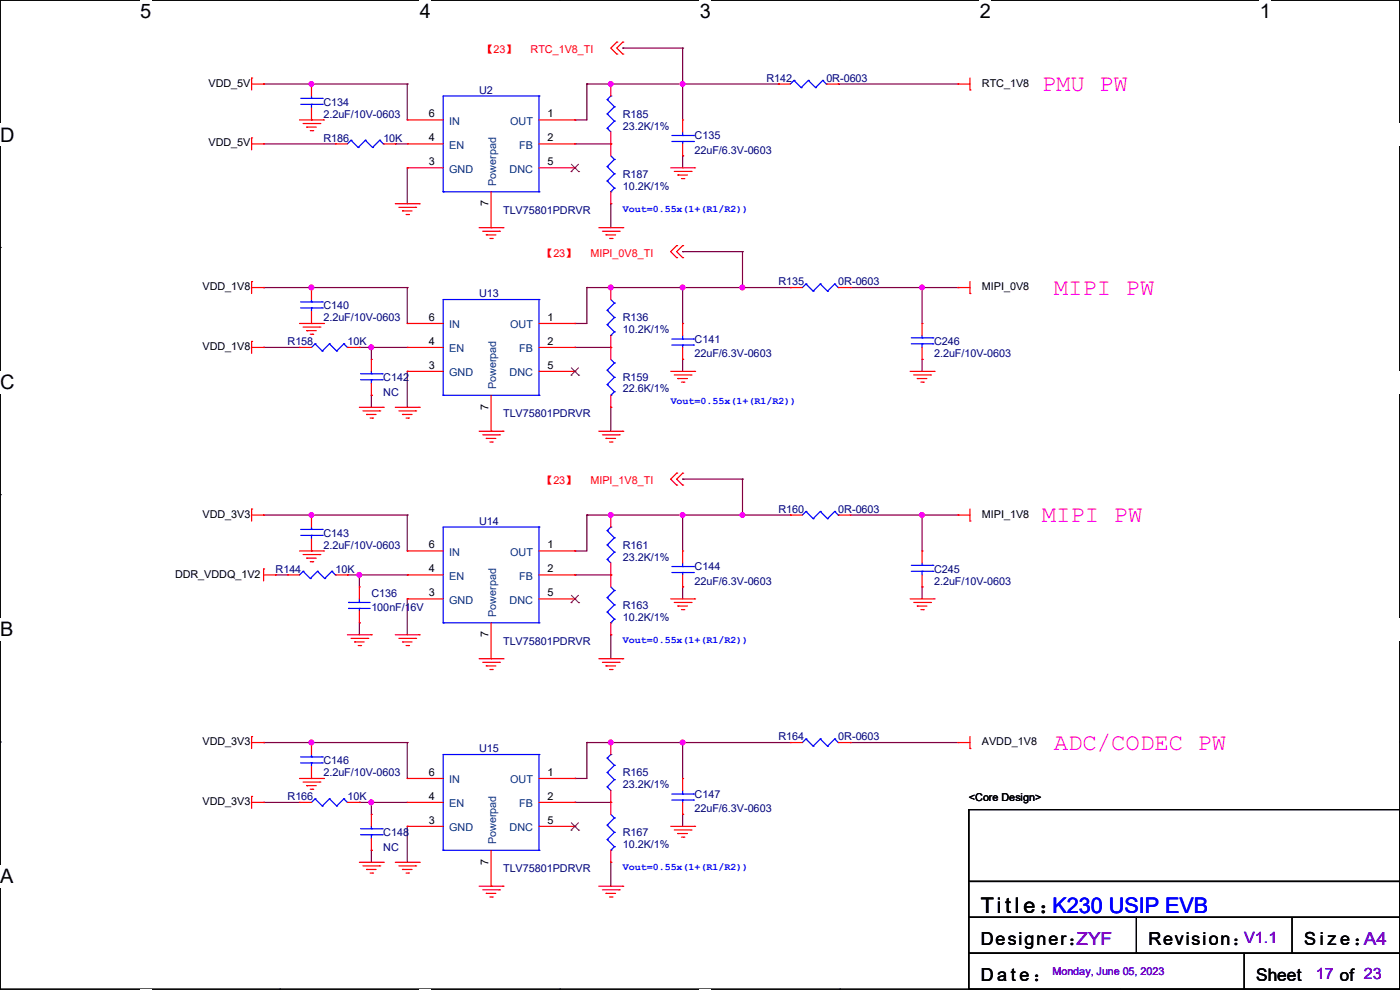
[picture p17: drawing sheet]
<svg xmlns="http://www.w3.org/2000/svg" width="297mm" height="210mm" viewBox="0 0 297 210" stroke-linecap="round" stroke-linejoin="round" font-family="sans-serif">
<defs><g id="words">
<g font-size="5.1" fill="#f0f">
<text x="221" y="19.3">PMU PW</text>
<text x="223.6" y="62.5">MIPI PW</text>
<text x="221" y="110.8">MIPI PW</text>
<text x="223.6" y="159">ADC/CODEC PW</text>
</g>
<text font-size="4.6" x="208.1" y="193.6">Titl e ：K230 USIP EVB</text>
<g font-size="4.2">
<text x="29.7" y="3.9">5</text>
<text x="89.1" y="3.9">4</text>
<text x="148.5" y="3.9">3</text>
<text x="207.9" y="3.9">2</text>
<text x="267.3" y="3.9">1</text>
<text x="0" y="30.1">D</text>
<text x="0" y="82.5">C</text>
<text x="0" y="135">B</text>
<text x="0" y="187.4">A</text>
<text x="297" y="187.4">A</text>
</g>
<g font-size="3.8">
<text x="208.1" y="200.5">Designer：</text>
<text x="243.6" y="200.5">Revision：</text>
<text x="276.6" y="200.5">S i z e ：A4</text>
<text x="208.1" y="208.2">D a t e ：</text>
</g>
<text font-size="3.8" fill="#8000ff" x="228.4" y="200.5">ZYF</text>
<text font-size="3.7" x="266.5" y="208.1">Sheet</text>
<g font-size="3.3" fill="#8000ff">
<text x="263.9" y="200.1">V1.1</text>
<text x="279.2" y="207.7">17 of 23</text>
</g>
<g font-size="2.3" fill="#f00">
<text x="102.4" y="11.3">【23】</text>
<text x="112.6" y="11.3">RTC_1V8_TI</text>
<text x="115.1" y="54.4">【23】</text>
<text x="125.3" y="54.4">MIPI_0V8_TI</text>
<text x="115.1" y="102.7">【23】</text>
<text x="125.3" y="102.7">MIPI_1V8_TI</text>
</g>
<g font-size="2.3" fill="#000080">
<text x="162.6" y="17.4">R142</text>
<text x="175.3" y="17.4">0R-0603</text>
<text x="68.6" y="22.4">C134</text>
<text x="101.6" y="19.9">U2</text>
<text x="68.6" y="25">2.2uF/10V-0603</text>
<text x="132.1" y="25">R185</text>
<text x="132.1" y="27.5">23.2K/1%</text>
<text x="147.4" y="29.5">C135</text>
<text x="68.6" y="30.1">R186</text>
<text x="81.3" y="30.1">10K</text>
<text x="147.4" y="32.6">22uF/6.3V-0603</text>
<text x="132.1" y="37.7">R187</text>
<text x="132.1" y="40.2">10.2K/1%</text>
<text x="106.7" y="45.3">TLV75801PDRVR</text>
<text x="68.6" y="65.6">C140</text>
<text x="101.6" y="63.1">U13</text>
<text x="165.1" y="60.5">R135</text>
<text x="177.9" y="60.5">0R-0603</text>
<text x="68.6" y="68.2">2.2uF/10V-0603</text>
<text x="132.1" y="68.2">R136</text>
<text x="132.1" y="70.7">10.2K/1%</text>
<text x="61" y="73.2">R158</text>
<text x="73.7" y="73.2">10K</text>
<text x="147.4" y="72.7">C141</text>
<text x="147.4" y="75.8">22uF/6.3V-0603</text>
<text x="198.2" y="73.2">C246</text>
<text x="198.2" y="75.8">2.2uF/10V-0603</text>
<text x="81.3" y="80.9">C142</text>
<text x="81.3" y="83.9">NC</text>
<text x="132.1" y="80.9">R159</text>
<text x="132.1" y="83.1">22.6K/1%</text>
<text x="106.7" y="88.5">TLV75801PDRVR</text>
<text x="68.6" y="113.9">C143</text>
<text x="101.6" y="111.3">U14</text>
<text x="165.1" y="108.8">R160</text>
<text x="177.9" y="108.8">0R-0603</text>
<text x="68.6" y="116.4">2.2uF/10V-0603</text>
<text x="132.1" y="116.4">R161</text>
<text x="132.1" y="119">23.2K/1%</text>
<text x="58.5" y="121.5">R144</text>
<text x="71.2" y="121.5">10K</text>
<text x="147.4" y="121">C144</text>
<text x="147.4" y="124">22uF/6.3V-0603</text>
<text x="198.2" y="121.5">C245</text>
<text x="198.2" y="124">2.2uF/10V-0603</text>
<text x="78.8" y="126.6">C136</text>
<text x="78.8" y="129.6">100nF/16V</text>
<text x="132.1" y="129.1">R163</text>
<text x="132.1" y="131.7">10.2K/1%</text>
<text x="106.7" y="136.7">TLV75801PDRVR</text>
<text x="101.6" y="159.6">U15</text>
<text x="165.1" y="157.1">R164</text>
<text x="177.9" y="157.1">0R-0603</text>
<text x="68.6" y="162.1">C146</text>
<text x="68.6" y="164.7">2.2uF/10V-0603</text>
<text x="132.1" y="164.7">R165</text>
<text x="132.1" y="167.2">23.2K/1%</text>
<text x="61" y="169.8">R166</text>
<text x="73.7" y="169.8">10K</text>
<text x="147.4" y="169.2">C147</text>
<text x="147.4" y="172.3">22uF/6.3V-0603</text>
<text x="81.3" y="177.4">C148</text>
<text x="132.1" y="177.4">R167</text>
<text x="132.1" y="179.9">10.2K/1%</text>
<text x="81.3" y="180.4">NC</text>
<text x="106.7" y="185">TLV75801PDRVR</text>
</g>
<g font-size="2.3">
<text x="44.2" y="18.4">VDD_5V</text>
<text x="208.3" y="18.4">RTC_1V8</text>
<text x="91" y="24.9">6</text>
<text x="91" y="30">4</text>
<text x="116.1" y="24.9">1</text>
<text x="116.1" y="30">2</text>
<text x="44.2" y="31.1">VDD_5V</text>
<text x="91" y="35.1">3</text>
<text x="116.1" y="35.1">5</text>
<text x="103.6" y="43.7" transform="rotate(-90 103.6 43.7)">7</text>
<text x="43" y="61.6">VDD_1V8</text>
<text x="208.3" y="61.6">MIPI_0V8</text>
<text x="91" y="68.1">6</text>
<text x="116.1" y="68.1">1</text>
<text x="43" y="74.3">VDD_1V8</text>
<text x="91" y="73.2">4</text>
<text x="116.1" y="73.2">2</text>
<text x="91" y="78.2">3</text>
<text x="116.1" y="78.2">5</text>
<text x="103.6" y="86.9" transform="rotate(-90 103.6 86.9)">7</text>
<text x="43" y="109.8">VDD_3V3</text>
<text x="208.3" y="109.8">MIPI_1V8</text>
<text x="91" y="116.3">6</text>
<text x="116.1" y="116.3">1</text>
<text x="37.1" y="122.5">DDR_VDDQ_1V2</text>
<text x="91" y="121.4">4</text>
<text x="116.1" y="121.4">2</text>
<text x="91" y="126.5">3</text>
<text x="116.1" y="126.5">5</text>
<text x="103.6" y="135.2" transform="rotate(-90 103.6 135.2)">7</text>
<text x="43" y="158.1">VDD_3V3</text>
<text x="208.3" y="158.1">AVDD_1V8</text>
<text x="91" y="164.6">6</text>
<text x="116.1" y="164.6">1</text>
<text x="43" y="170.8">VDD_3V3</text>
<text x="91" y="169.7">4</text>
<text x="116.1" y="169.7">2</text>
<text x="205.5" y="170">&lt;Core Design&gt;</text>
<text x="91" y="174.8">3</text>
<text x="116.1" y="174.8">5</text>
<text x="103.6" y="183.4" transform="rotate(-90 103.6 183.4)">7</text>
</g>
<g font-size="2.3" fill="#004080">
<text x="95.3" y="26.5">IN</text>
<text x="108.2" y="26.5">OUT</text>
<text x="95.3" y="31.6">EN</text>
<text x="110.2" y="31.6">FB</text>
<text x="95.3" y="36.7">GND</text>
<text x="105.2" y="39.4" transform="rotate(-90 105.2 39.4)">Powerpad</text>
<text x="108.1" y="36.7">DNC</text>
<text x="95.3" y="69.7">IN</text>
<text x="108.2" y="69.7">OUT</text>
<text x="95.3" y="74.8">EN</text>
<text x="110.2" y="74.8">FB</text>
<text x="95.3" y="79.8">GND</text>
<text x="105.2" y="82.6" transform="rotate(-90 105.2 82.6)">Powerpad</text>
<text x="108.1" y="79.8">DNC</text>
<text x="95.3" y="117.9">IN</text>
<text x="108.2" y="117.9">OUT</text>
<text x="95.3" y="123">EN</text>
<text x="110.2" y="123">FB</text>
<text x="95.3" y="128.1">GND</text>
<text x="105.2" y="130.9" transform="rotate(-90 105.2 130.9)">Powerpad</text>
<text x="108.1" y="128.1">DNC</text>
<text x="95.3" y="166.2">IN</text>
<text x="108.2" y="166.2">OUT</text>
<text x="95.3" y="171.3">EN</text>
<text x="110.2" y="171.3">FB</text>
<text x="95.3" y="176.4">GND</text>
<text x="105.2" y="179.1" transform="rotate(-90 105.2 179.1)">Powerpad</text>
<text x="108.1" y="176.4">DNC</text>
</g>
<text font-size="2.3" fill="#8000ff" x="223.3" y="206.8">Monday, June 05, 2023</text>
<g font-size="2.1" fill="#00f">
<text x="132.1" y="45">Vout=0.55x(1+(R1/R2))</text>
<text x="142.3" y="85.6">Vout=0.55x(1+(R1/R2))</text>
<text x="132.1" y="136.4">Vout=0.55x(1+(R1/R2))</text>
<text x="132.1" y="184.7">Vout=0.55x(1+(R1/R2))</text>
</g>
</g></defs>
<path d="M0 0h297v209.8h-297z" fill="none" stroke="#000" stroke-width=".25"/>
<g fill="#fff">
<path d="M29.7 0h2.4v4.8h-2.4z"/>
<path d="M29.7 209.8h2.4v.2h-2.4z"/>
</g>
<path d="M59.4 0h.1M59.4 209.8h.1" fill="none" stroke="#000" stroke-width=".25"/>
<g fill="#fff">
<path d="M89.1 0h2.3v4.8h-2.3z"/>
<path d="M89.1 209.8h2.3v.2h-2.3z"/>
</g>
<path d="M118.8 0h.1M118.8 209.8h.1" fill="none" stroke="#000" stroke-width=".25"/>
<g fill="#fff">
<path d="M148.5 0h2.3v4.8h-2.3z"/>
<path d="M148.5 209.8h2.3v.2h-2.3z"/>
</g>
<path d="M178.2 0h.1M178.2 209.8h.1" fill="none" stroke="#000" stroke-width=".25"/>
<g fill="#fff">
<path d="M207.9 0h2.3v4.8h-2.3z"/>
<path d="M207.9 209.8h2.3v.2h-2.3z"/>
</g>
<path d="M237.6 0h.1M237.6 209.8h.1" fill="none" stroke="#000" stroke-width=".25"/>
<g fill="#fff">
<path d="M267.3 0h2.3v4.8h-2.3z"/>
<path d="M267.3 209.8h2.3v.2h-2.3z"/>
<path d="M0 26.2h3.1v4.8h-3.1z"/>
<path d="M297 26.2v4.8z"/>
<path d="M0 78.7h3.1v4.7h-3.1z"/>
<path d="M297 78.7v4.7z"/>
</g>
<path d="M0 52.5h.1M297 52.5h.1" fill="none" stroke="#000" stroke-width=".25"/>
<g fill="#fff">
<path d="M0 131.1h2.9v4.8h-2.9z"/>
<path d="M297 131.1v4.8z"/>
</g>
<path d="M0 104.9h.1M297 104.9h.1" fill="none" stroke="#000" stroke-width=".25"/>
<g fill="#fff">
<path d="M0 183.6h2.9v4.7h-2.9z"/>
<path d="M296.9 183.6h.1v4.7h-.1z"/>
</g>
<path d="M0 157.4h.1M297 157.4h.1M205.5 171.7h91.5v15.3h-91.5zM205.5 187h91.5v7.6h-91.5zM205.5 194.6h91.5v7.6h-91.5zM241.1 194.6v7.6M274.1 194.6v7.6M205.5 202.2h91.5v7.6h-91.5zM241.1 202.2h.1M263.9 209.8h.1M263.9 202.2v7.6M274.1 202.2h.1" fill="none" stroke="#000" stroke-width=".25"/>
<g fill="none" stroke="#800040" stroke-width=".25">
<path d="M55.9 17.8h.1M55.9 17.8h30.5M66.1 17.8h.1M86.4 17.8h.1M86.4 17.8v7.6M124.5 17.8h.1M124.5 17.8v7.6h-2.5M124.5 17.8h40.6M129.6 17.8h.1M132.1 10.2h.1M132.1 10.2h12.7M144.8 17.8h.1"/>
<path d="M144.8 10.2h.1M144.8 10.2v15.2M165.1 17.8h.1M177.8 17.8h.1M177.8 17.8h25.4M55.9 30.5h.1M55.9 30.5h15.3M83.9 30.5h.1M83.9 30.5h2.5M86.4 35.6h.1M86.4 35.6v7.6M122 25.4h.1"/>
<path d="M122 30.5h.1M122 30.5h7.6M144.8 33.1h.1M144.8 33.1v2.5M129.6 43.2h.1M129.6 43.2v5.1M144.8 53.4h.1M144.8 53.4h12.7M157.5 53.4h.1M157.5 53.4v7.6M55.9 61h.1M55.9 73.7h.1"/>
<path d="M55.9 61h30.5M55.9 73.7h7.6M66.1 61h.1M76.2 73.7h.1M76.2 73.7h10.2M78.8 73.7h.1M78.8 73.7v2.5M86.4 78.8h.1M86.4 61h.1M86.4 61v7.6M86.4 78.8v7.6M122 68.6h.1"/>
<path d="M122 73.7h.1M122 73.7h7.6M124.5 61h.1M124.5 61v7.6h-2.5M124.5 61h43.2M129.6 61h.1M144.8 76.2h.1M144.8 61h.1M144.8 61v7.6M144.8 76.2v2.6M157.5 61h.1M167.7 61h.1"/>
<path d="M180.4 61h22.8M195.6 61h.1M195.6 76.2h.1M195.6 61v7.6M195.6 76.2v2.6M203.2 61h.1M78.8 83.9h.1M78.8 83.9v2.5M129.6 86.4h.1M129.6 86.4v5.1M55.9 109.3h.1M55.9 109.3h30.5"/>
<path d="M66.1 109.3h.1M86.4 109.3h.1M86.4 109.3v7.6M122 116.9h.1M124.5 109.3h.1M124.5 109.3v7.6h-2.5M124.5 109.3h43.2M129.6 109.3h.1M144.8 109.3h.1M144.8 101.6h.1M144.8 109.3v7.6M144.8 101.6h12.7"/>
<path d="M157.5 109.3h.1M157.5 101.6h.1M157.5 101.6v7.7M167.7 109.3h.1M180.4 109.3h22.8M195.6 109.3h.1M195.6 109.3v7.6M203.2 109.3h.1M58.5 122h.1M58.5 122h2.5M73.7 122h.1M73.7 122h12.7"/>
<path d="M76.2 122h.1M76.2 132.1h.1M76.2 122v2.5M76.2 132.1v2.6M86.4 122h.1M86.4 127h.1M86.4 127v7.7M122 122h.1M122 122h7.6M129.6 134.7h.1M129.6 134.7v5M144.8 124.5h.1"/>
<path d="M144.8 124.5v2.5M195.6 124.5h.1M195.6 124.5v2.5M55.9 157.5h.1M55.9 157.5h30.5M66.1 157.5h.1M86.4 157.5h.1M86.4 157.5v7.6M124.5 157.5h.1M124.5 157.5v7.6h-2.5M124.5 157.5h43.2M129.6 157.5h.1"/>
<path d="M144.8 157.5h.1M144.8 157.5v7.6M180.4 157.5h.1M180.4 157.5h22.8M55.9 170.2h.1M55.9 170.2h7.6M76.2 170.2h.1M76.2 170.2h10.2M78.8 170.2h.1M78.8 170.2v2.6M86.4 175.3h.1M86.4 175.3v7.6"/>
<path d="M122 165.1h.1M122 170.2h.1M122 170.2h7.6M144.8 172.8h.1M144.8 172.8v2.5M78.8 180.4h.1M78.8 180.4v2.5M129.6 182.9h.1M129.6 182.9v5.1"/>
</g>
<g fill="#f0f" stroke="#f0f" stroke-width=".25">
<circle cx="129.6" cy="61" r=".49"/>
<circle cx="66.1" cy="61" r=".49"/>
<circle cx="78.8" cy="73.7" r=".49"/>
<circle cx="144.8" cy="61" r=".49"/>
<circle cx="157.5" cy="61" r=".49"/>
<circle cx="195.6" cy="61" r=".49"/>
<circle cx="66.1" cy="109.2" r=".49"/>
<circle cx="129.6" cy="109.2" r=".49"/>
<circle cx="144.8" cy="109.2" r=".49"/>
<circle cx="157.5" cy="109.2" r=".49"/>
<circle cx="195.6" cy="109.2" r=".49"/>
<circle cx="66.1" cy="157.5" r=".49"/>
<circle cx="129.6" cy="157.5" r=".49"/>
<circle cx="78.8" cy="170.2" r=".49"/>
<circle cx="144.8" cy="157.5" r=".49"/>
<circle cx="129.6" cy="17.8" r=".49"/>
<circle cx="66.1" cy="17.8" r=".49"/>
<circle cx="144.8" cy="17.8" r=".49"/>
<circle cx="76.2" cy="121.9" r=".49"/>
</g>
<g fill="none" stroke="#f00" stroke-width=".25">
<path d="M53.4 16.6h.1M53.4 17.8h2.5M53.4 16.6v2.5M55.9 17.8h.1M66.1 17.8h.1M66.1 17.8v2.6M129.6 17.8h.1M129.6 17.8v2.6M130.9 8.9h.1M130.9 11.5h.1M130.9 8.9l-1.3 1.3 1.3 1.3M132.1 8.9h.1"/>
<path d="M132.1 11.5h.1M132.1 8.9l-1.2 1.3 1.2 1.3M165.1 17.8h.1M165.1 17.8h2.6M175.3 17.8h2.5M177.8 17.8h.1M203.2 17.8h.1M203.2 17.8h2.6M205.8 19.1h.1M205.8 16.6v2.5M53.4 29.3h.1M53.4 29.3v2.5"/>
<path d="M53.4 30.5h2.5M55.9 30.5h.1M63.5 25.4h5.1M64.3 26.2h3.6M65.1 27h.1M65.1 27h2M65.8 27.7h.5M66.1 25.4h.1M66.1 22.9v2.5M66.3 27.7h.1M67.9 26.2h.1M68.6 25.4h.1"/>
<path d="M71.2 30.5h.1M71.2 30.5h2.5M81.3 30.5h2.6M83.9 30.5h.1M86.4 25.4h.1M86.4 35.6h.1M86.4 30.5h.1M86.4 30.5h7.6M86.4 25.4h7.6M86.4 35.6h7.6M114.3 30.5h7.7M114.3 25.4h7.7"/>
<path d="M114.3 35.6h7.7M122 25.4h.1M122 30.5h.1M122 35.6h.1M129.6 30.5h.1M129.6 28v5.1M142.3 35.6h5.1M143 36.4h3.6M143.8 37.1h.1M143.8 37.1h2M144.6 37.9h.5M144.8 33.1h.1"/>
<path d="M144.8 25.4h.1M144.8 25.4v2.6M144.8 30.5v2.6M145.1 37.9h.1M146.6 36.4h.1M147.4 35.6h.1M53.4 59.7h.1M53.4 59.7v2.6M83.9 43.2h5M84.6 44h3.6M85.4 44.7h.1M85.4 44.7h2"/>
<path d="M86.1 45.5h.6M86.7 45.5h.1M88.2 44h.1M88.9 43.2h.1M101.6 48.3h5.1M102.4 49.1h3.6M103.2 49.8h.1M103.2 49.8h2M103.9 50.6h.5M104.2 48.3h.1M104.2 40.7v7.6M104.4 50.6h.1"/>
<path d="M106 49.1h.1M106.7 48.3h.1M127 48.3h5.1M127.8 49.1h3.6M128.6 49.8h.1M128.6 49.8h2M129.3 50.6h.5M129.6 43.2h.1M129.6 40.7v2.5M129.8 50.6h.1M131.4 49.1h.1M132.1 48.3h.1"/>
<path d="M143.6 52.1h.1M143.6 54.7h.1M143.6 52.1l-1.3 1.3 1.3 1.3M144.8 52.1h.1M144.8 54.7h.1M144.8 52.1l-1.2 1.3 1.2 1.3M205.8 59.7v2.6M53.4 72.4h.1M53.4 61h2.5M53.4 72.4v2.6M53.4 73.7h2.5M55.9 61h.1"/>
<path d="M55.9 73.7h.1M63.5 73.7h.1M63.5 68.6h5.1M63.5 73.7h2.6M64.3 69.4h3.6M65.1 70.1h.1M65.1 70.1h2M65.8 70.9h.5M66.1 61h.1M66.1 68.6h.1M66.1 61v2.5M66.1 66.1v2.5"/>
<path d="M66.3 70.9h.1M67.9 69.4h.1M68.6 68.6h.1M73.7 73.7h2.5M76.2 73.7h.1M78.8 76.2h.1M78.8 76.2v2.6M86.4 68.6h.1M86.4 78.8h.1M86.4 73.7h.1M86.4 68.6h7.6M86.4 78.8h7.6"/>
<path d="M86.4 73.7h7.6M114.3 68.6h7.7M114.3 78.8h7.7M114.3 73.7h7.7M122 68.6h.1M122 73.7h.1M122 78.8h.1M129.6 61h.1M129.6 73.7h.1M129.6 61v2.5M129.6 71.2v5M142.3 78.8h5.1"/>
<path d="M143 79.5h3.6M144.8 76.2h.1M144.8 68.6h.1M144.8 68.6v2.6M144.8 73.7v2.5M146.6 79.5h.1M147.4 78.8h.1M167.7 61h.1M167.7 61h2.5M177.8 61h2.6M180.4 61h.1M193.1 78.8h5.1"/>
<path d="M193.8 79.5h3.6M195.6 68.6h.1M195.6 76.2h.1M195.6 68.6v2.6M195.6 73.7v2.5M197.4 79.5h.1M198.2 78.8h.1M203.2 61h.1M203.2 61h2.6M205.8 62.3h.1M76.2 86.4h5.1M77 87.2h3.6"/>
<path d="M77.8 87.9h.1M77.8 87.9h2M78.5 88.7h.5M78.8 83.9h.1M78.8 81.3v2.6M79 88.7h.1M80.6 87.2h.1M81.3 86.4h.1M83.9 86.4h5M84.6 87.2h3.6M85.4 87.9h.1M85.4 87.9h2"/>
<path d="M86.1 88.7h.6M86.7 88.7h.1M88.2 87.2h.1M88.9 86.4h.1M101.6 91.5h5.1M102.4 92.2h3.6M103.2 93h.1M103.2 93h2M103.9 93.8h.5M104.2 91.5h.1M104.2 83.9v7.6M104.4 93.8h.1"/>
<path d="M106 92.2h.1M106.7 91.5h.1M127 91.5h5.1M127.8 92.2h3.6M128.6 93h.1M128.6 93h2M129.3 93.8h.5M129.6 86.4h.1M129.6 83.9v2.5M129.8 93.8h.1M131.4 92.2h.1M132.1 91.5h.1"/>
<path d="M143.8 80.3h.1M143.8 80.3h2M144.6 81.1h.5M145.1 81.1h.1M194.6 80.3h.1M194.6 80.3h2M195.4 81.1h.5M195.9 81.1h.1M53.4 108h.1M53.4 109.3h2.5M53.4 108v2.5M55.9 109.3h.1"/>
<path d="M63.5 116.9h5.1M64.3 117.6h3.6M65.1 118.4h.1M65.1 118.4h2M65.8 119.2h.5M66.1 109.3h.1M66.1 116.9h.1M66.1 109.3v2.5M66.1 114.3v2.6M66.3 119.2h.1M67.9 117.6h.1M68.6 116.9h.1"/>
<path d="M86.4 116.9h.1M86.4 116.9h7.6M114.3 116.9h7.7M122 116.9h.1M129.6 109.3h.1M129.6 109.3v2.5M129.6 119.4v5.1M143.6 100.4h.1M143.6 102.9h.1M143.6 100.4l-1.3 1.2 1.3 1.3M144.8 100.4h.1M144.8 102.9h.1"/>
<path d="M144.8 116.9h.1M144.8 100.4l-1.2 1.2 1.2 1.3M144.8 116.9v2.5M167.7 109.3h.1M167.7 109.3h2.5M177.8 109.3h2.6M180.4 109.3h.1M195.6 116.9h.1M195.6 116.9v2.5M203.2 109.3h.1M203.2 109.3h2.6M205.8 110.5h.1"/>
<path d="M205.8 108v2.5M55.9 120.7h.1M55.9 122h2.6M55.9 120.7v2.5M58.5 122h.1M61 122h.1M61 122h2.5M71.2 122h2.5M73.7 122h.1M73.7 134.7h5.1M74.5 135.4h3.5M75.2 136.2h.1"/>
<path d="M75.2 136.2h2.1M76 136.9h.5M76.2 132.1h.1M76.2 124.5h.1M76.2 124.5v2.5M76.2 129.6v2.5M76.5 136.9h.1M78 135.4h.1M78.8 134.7h.1M83.9 134.7h5M84.6 135.4h3.6M85.4 136.2h.1"/>
<path d="M85.4 136.2h2M86.1 136.9h.6M86.4 127h.1M86.4 122h.1M86.4 127h7.6M86.4 122h7.6M86.7 136.9h.1M88.2 135.4h.1M88.9 134.7h.1M101.6 139.7h5.1M104.2 139.7h.1M104.2 132.1v7.6"/>
<path d="M106.7 139.7h.1M114.3 127h7.7M114.3 122h7.7M122 122h.1M122 127h.1M127 139.7h5.1M129.6 122h.1M129.6 134.7h.1M129.6 132.1v2.6M132.1 139.7h.1M142.3 127h5.1M143 127.8h3.6"/>
<path d="M143.8 128.6h.1M143.8 128.6h2M144.6 129.3h.5M144.8 124.5h.1M144.8 122v2.5M145.1 129.3h.1M146.6 127.8h.1M147.4 127h.1M193.1 127h5.1M193.8 127.8h3.6M194.6 128.6h.1M194.6 128.6h2"/>
<path d="M195.4 129.3h.5M195.6 124.5h.1M195.6 122v2.5M195.9 129.3h.1M197.4 127.8h.1M198.2 127h.1M53.4 156.3h.1M53.4 157.5h2.5M53.4 156.3v2.5M55.9 157.5h.1M66.1 157.5h.1M66.1 157.5v2.6"/>
<path d="M102.4 140.5h3.6M103.2 141.3h.1M103.2 141.3h2M103.9 142h.5M104.4 142h.1M106 140.5h.1M127.8 140.5h3.6M128.6 141.3h.1M128.6 141.3h2M129.3 142h.5M129.6 157.5h.1M129.6 157.5v2.6"/>
<path d="M129.8 142h.1M131.4 140.5h.1M167.7 157.5h.1M167.7 157.5h2.5M177.8 157.5h2.6M180.4 157.5h.1M203.2 157.5h.1M203.2 157.5h2.6M205.8 158.8h.1M205.8 156.3v2.5M53.4 169h.1M53.4 169v2.5"/>
<path d="M53.4 170.2h2.5M55.9 170.2h.1M63.5 170.2h.1M63.5 165.1h5.1M63.5 170.2h2.6M64.3 165.9h3.6M65.1 166.7h.1M65.1 166.7h2M65.8 167.4h.5M66.1 165.1h.1M66.1 162.6v2.5M66.3 167.4h.1"/>
<path d="M67.9 165.9h.1M68.6 165.1h.1M73.7 170.2h2.5M76.2 170.2h.1M78.8 172.8h.1M78.8 172.8v2.5M78.8 177.8v2.6M86.4 165.1h.1M86.4 175.3h.1M86.4 170.2h.1M86.4 165.1h7.6M86.4 175.3h7.6"/>
<path d="M86.4 170.2h7.6M114.3 165.1h7.7M114.3 175.3h7.7M114.3 170.2h7.7M122 165.1h.1M122 170.2h.1M122 175.3h.1M129.6 170.2h.1M129.6 167.7v5.1M142.3 175.3h5.1M143 176.1h3.6M143.8 176.8h.1"/>
<path d="M143.8 176.8h2M144.6 177.6h.5M144.8 172.8h.1M144.8 165.1h.1M144.8 165.1v2.6M144.8 170.2v2.6M145.1 177.6h.1M146.6 176.1h.1M147.4 175.3h.1M76.2 182.9h5.1M77 183.7h3.6M77.8 184.4h.1"/>
<path d="M77.8 184.4h2M78.5 185.2h.5M78.8 180.4h.1M79 185.2h.1M80.6 183.7h.1M81.3 182.9h.1M83.9 182.9h5M84.6 183.7h3.6M85.4 184.4h.1M85.4 184.4h2M86.1 185.2h.6M86.7 185.2h.1"/>
<path d="M88.2 183.7h.1M88.9 182.9h.1M101.6 188h5.1M102.4 188.8h3.6M103.2 189.5h.1M103.2 189.5h2M103.9 190.3h.5M104.2 188h.1M104.2 180.4v7.6M104.4 190.3h.1M106 188.8h.1M106.7 188h.1"/>
<path d="M127 188h5.1M127.8 188.8h3.6M128.6 189.5h.1M128.6 189.5h2M129.3 190.3h.5M129.6 182.9h.1M129.6 180.4v2.5M129.8 190.3h.1M131.4 188.8h.1M132.1 188h.1"/>
</g>
<g fill="none" stroke="#00f" stroke-width=".25">
<path d="M168.4 17.1h.1M168.4 17.1l-.7 .7M168.4 17.1l1.6 1.5M170 18.6h.1M171.5 17.1h.1M171.5 17.1l-1.5 1.5M171.5 17.1l1.5 1.5M173 18.6h.1M174.5 17.1h.1M174.5 17.1l-1.5 1.5M174.5 17.1l.8 .7M175.3 17.8h.1"/>
<path d="M63.8 22.1h4.6M63.8 20.9h4.6M66.1 20.9h.1M66.1 22.1h.1M66.1 20.4v.5M66.1 22.1v.8M68.4 22.1h.1M68.4 20.9h.1M74.5 29.8h.1M74.5 29.8l-.8 .7M74.5 29.8l1.5 1.5M76 31.3h.1"/>
<path d="M77.5 29.8h.1M77.5 29.8l-1.5 1.5M77.5 29.8l1.5 1.5M79 31.3h.1M80.6 29.8h.1M80.6 29.8l-1.6 1.5M80.6 29.8l.7 .7M81.3 30.5h.1M114.3 20.4h.1M114.3 20.4h-20.3v20.3M114.3 20.4v20.3M128.8 35.3h.1"/>
<path d="M128.8 38.4h.1M128.8 27.2h.1M128.8 24.2h.1M128.8 21.1h.1M128.8 35.3l1.5 1.6M128.8 38.4l1.5 1.5M128.8 27.2l.8 .8M128.8 24.2l1.5 1.5M128.8 21.1l1.5 1.5M129.6 20.4h.1M129.6 33.1l.7 .7M129.6 20.4l-.8 .7"/>
<path d="M130.3 33.8h.1M130.3 36.9h.1M130.3 39.9h.1M130.3 25.7h.1M130.3 22.6h.1M130.3 33.8l-1.5 1.5M130.3 36.9l-1.5 1.5M130.3 39.9l-.7 .8M130.3 25.7l-1.5 1.5M130.3 22.6l-1.5 1.6M142.5 28.7h4.6M142.5 30h4.6"/>
<path d="M144.8 30h.1M144.8 28.7h.1M144.8 28v.7M144.8 30v.5M147.1 28.7h.1M147.1 30h.1M94 40.7h.1M94 40.7h20.3M114.3 40.7h.1M129.6 40.7h.1M63.8 65.3h4.6M63.8 64.1h4.6"/>
<path d="M66.1 64.1h.1M66.1 65.3h.1M66.1 63.5v.6M66.1 65.3v.8M66.8 72.9h.1M66.8 72.9l-.7 .8M66.8 72.9l1.6 1.6M68.4 65.3h.1M68.4 64.1h.1M68.4 74.5h.1M69.9 72.9h.1M69.9 72.9l-1.5 1.6"/>
<path d="M69.9 72.9l1.5 1.6M71.4 74.5h.1M72.9 72.9h.1M72.9 72.9l-1.5 1.6M72.9 72.9l.8 .8M73.7 73.7h.1M76.5 79.3h4.6M78.8 79.3h.1M78.8 78.8v.5M81.1 79.3h.1M114.3 63.5h.1M114.3 63.5h-20.3v20.4"/>
<path d="M114.3 63.5v20.4M128.8 65.8h.1M128.8 68.9h.1M128.8 78.5h.1M128.8 65.8l1.5 1.6M128.8 68.9l1.5 1.5M128.8 78.5l1.5 1.6M129.6 71.2h.1M129.6 63.5l.7 .8M129.6 76.2l.7 .8M130.3 64.3h.1M130.3 67.4h.1"/>
<path d="M130.3 70.4h.1M130.3 77h.1M130.3 64.3l-1.5 1.5M130.3 67.4l-1.5 1.5M130.3 70.4l-.7 .8M130.3 77l-1.5 1.5M142.5 71.9h4.6M142.5 73.2h4.6M144.8 73.2h.1M144.8 71.9h.1M144.8 71.2v.7M144.8 73.2v.5"/>
<path d="M147.1 71.9h.1M147.1 73.2h.1M171 60.2h.1M171 60.2l-.8 .8M171 60.2l1.5 1.6M172.5 61.8h.1M174 60.2h.1M174 60.2l-1.5 1.6M174 60.2l1.6 1.6M175.6 61.8h.1M177.1 60.2h.1M177.1 60.2l-1.5 1.6"/>
<path d="M177.1 60.2l.7 .8M177.8 61h.1M193.3 72.9h4.6M193.3 71.7h4.6M195.6 71.7h.1M195.6 72.9h.1M195.6 71.2v.5M195.6 72.9v.8M197.9 72.9h.1M197.9 71.7h.1M76.5 80.6h4.6M78.8 80.6h.1"/>
<path d="M78.8 80.6v.7M81.1 80.6h.1M94 83.9h.1M94 83.9h20.3M114.3 83.9h.1M128.8 81.6h.1M128.8 81.6l1.5 1.5M129.6 83.9h.1M130.3 80.1h.1M130.3 83.1h.1M130.3 80.1l-1.5 1.5M130.3 83.1l-.7 .8"/>
<path d="M63.8 113.6h4.6M63.8 112.3h4.6M66.1 112.3h.1M66.1 113.6h.1M66.1 111.8v.5M66.1 113.6v.7M68.4 113.6h.1M68.4 112.3h.1M114.3 111.8h.1M114.3 111.8h-20.3v20.3M114.3 111.8v20.3M128.8 118.7h.1"/>
<path d="M128.8 115.6h.1M128.8 112.6h.1M128.8 118.7l.8 .7M128.8 115.6l1.5 1.5M128.8 112.6l1.5 1.5M129.6 111.8h.1M129.6 111.8l-.8 .8M130.3 117.1h.1M130.3 114.1h.1M130.3 117.1l-1.5 1.6M130.3 114.1l-1.5 1.5M144.8 119.4v.8"/>
<path d="M171 108.5h.1M171 108.5l-.8 .8M171 108.5l1.5 1.5M172.5 110h.1M174 108.5h.1M174 108.5l-1.5 1.5M174 108.5l1.6 1.5M175.6 110h.1M177.1 108.5h.1M177.1 108.5l-1.5 1.5M177.1 108.5l.7 .8M177.8 109.3h.1"/>
<path d="M193.3 119.9h4.6M195.6 119.9h.1M195.6 119.4v.5M197.9 119.9h.1M64.3 121.2h.1M64.3 121.2l-.8 .8M64.3 121.2l1.5 1.5M65.8 122.7h.1M67.4 121.2h.1M67.4 121.2l-1.6 1.5M67.4 121.2l1.5 1.5M68.9 122.7h.1"/>
<path d="M70.4 121.2h.1M70.4 121.2l-1.5 1.5M70.4 121.2l.8 .8M71.2 122h.1M74 127.8h.1M74 129.1h.1M74 127.8h4.5M74 129.1h4.5M76.2 129.1h.1M76.2 127.8h.1M76.2 127v.8M76.2 129.1v.5"/>
<path d="M94 132.1h.1M94 132.1h20.3M114.3 132.1h.1M128.8 126.8h.1M128.8 129.8h.1M128.8 126.8l1.5 1.5M128.8 129.8l1.5 1.6M129.6 132.1h.1M129.6 124.5l.7 .8M130.3 125.3h.1M130.3 128.3h.1M130.3 131.4h.1"/>
<path d="M130.3 125.3l-1.5 1.5M130.3 128.3l-1.5 1.5M130.3 131.4l-.7 .7M142.5 120.2h4.6M142.5 121.5h4.6M144.8 121.5h.1M144.8 120.2h.1M144.8 121.5v.5M147.1 120.2h.1M147.1 121.5h.1M193.3 121.2h4.6M195.6 121.2h.1"/>
<path d="M195.6 121.2v.8M197.9 121.2h.1M171 156.8h.1M171 156.8l-.8 .7M171 156.8l1.5 1.5M172.5 158.3h.1M174 156.8h.1M174 156.8l-1.5 1.5M174 156.8l1.6 1.5M175.6 158.3h.1M177.1 156.8h.1M177.1 156.8l-1.5 1.5"/>
<path d="M177.1 156.8l.7 .7M177.8 157.5h.1M63.8 161.8h4.6M63.8 160.6h4.6M66.1 160.6h.1M66.1 161.8h.1M66.1 160.1v.5M66.1 161.8v.8M66.8 169.5h.1M66.8 169.5l-.7 .7M66.8 169.5l1.6 1.5M68.4 171h.1"/>
<path d="M68.4 161.8h.1M68.4 160.6h.1M69.9 169.5h.1M69.9 169.5l-1.5 1.5M69.9 169.5l1.5 1.5M71.4 171h.1M72.9 169.5h.1M72.9 169.5l-1.5 1.5M72.9 169.5l.8 .7M73.7 170.2h.1M76.5 177.1h4.6M76.5 175.8h4.6"/>
<path d="M78.8 175.8h.1M78.8 177.1h.1M78.8 175.3v.5M78.8 177.1v.7M81.1 177.1h.1M81.1 175.8h.1M114.3 160.1h.1M114.3 160.1h-20.3v20.3M114.3 160.1v20.3M128.8 166.9h.1M128.8 163.9h.1M128.8 160.8h.1"/>
<path d="M128.8 175h.1M128.8 178.1h.1M128.8 166.9l.8 .8M128.8 163.9l1.5 1.5M128.8 160.8l1.5 1.5M128.8 175l1.5 1.6M128.8 178.1l1.5 1.5M129.6 160.1h.1M129.6 160.1l-.8 .7M129.6 172.8l.7 .7M130.3 165.4h.1M130.3 162.3h.1"/>
<path d="M130.3 173.5h.1M130.3 176.6h.1M130.3 179.6h.1M130.3 165.4l-1.5 1.5M130.3 162.3l-1.5 1.6M130.3 173.5l-1.5 1.5M130.3 176.6l-1.5 1.5M130.3 179.6l-.7 .8M142.5 168.4h4.6M142.5 169.7h4.6M144.8 169.7h.1M144.8 168.4h.1"/>
<path d="M144.8 167.7v.7M144.8 169.7v.5M147.1 168.4h.1M147.1 169.7h.1M94 180.4h.1M94 180.4h20.3M114.3 180.4h.1M129.6 180.4h.1"/>
</g>
<g fill="none" stroke="#804000" stroke-width=".21">
<path d="M121.2 36.4h.1M121.2 34.8l1.6 1.6M122.7 34.8l-1.5 1.6M122.8 36.4h.1M121.2 79.6h.1M121.2 78l1.6 1.6M122.7 78l-1.5 1.6M122.8 79.6h.1M121.2 127.8h.1M121.2 126.3l1.6 1.5M122.7 126.3l-1.5 1.5M122.8 127.8h.1"/>
<path d="M121.2 176.1h.1M121.2 174.5l1.6 1.6M122.7 174.5l-1.5 1.6M122.8 176.1h.1"/>
</g>
<use href="#words"/>
</svg>
